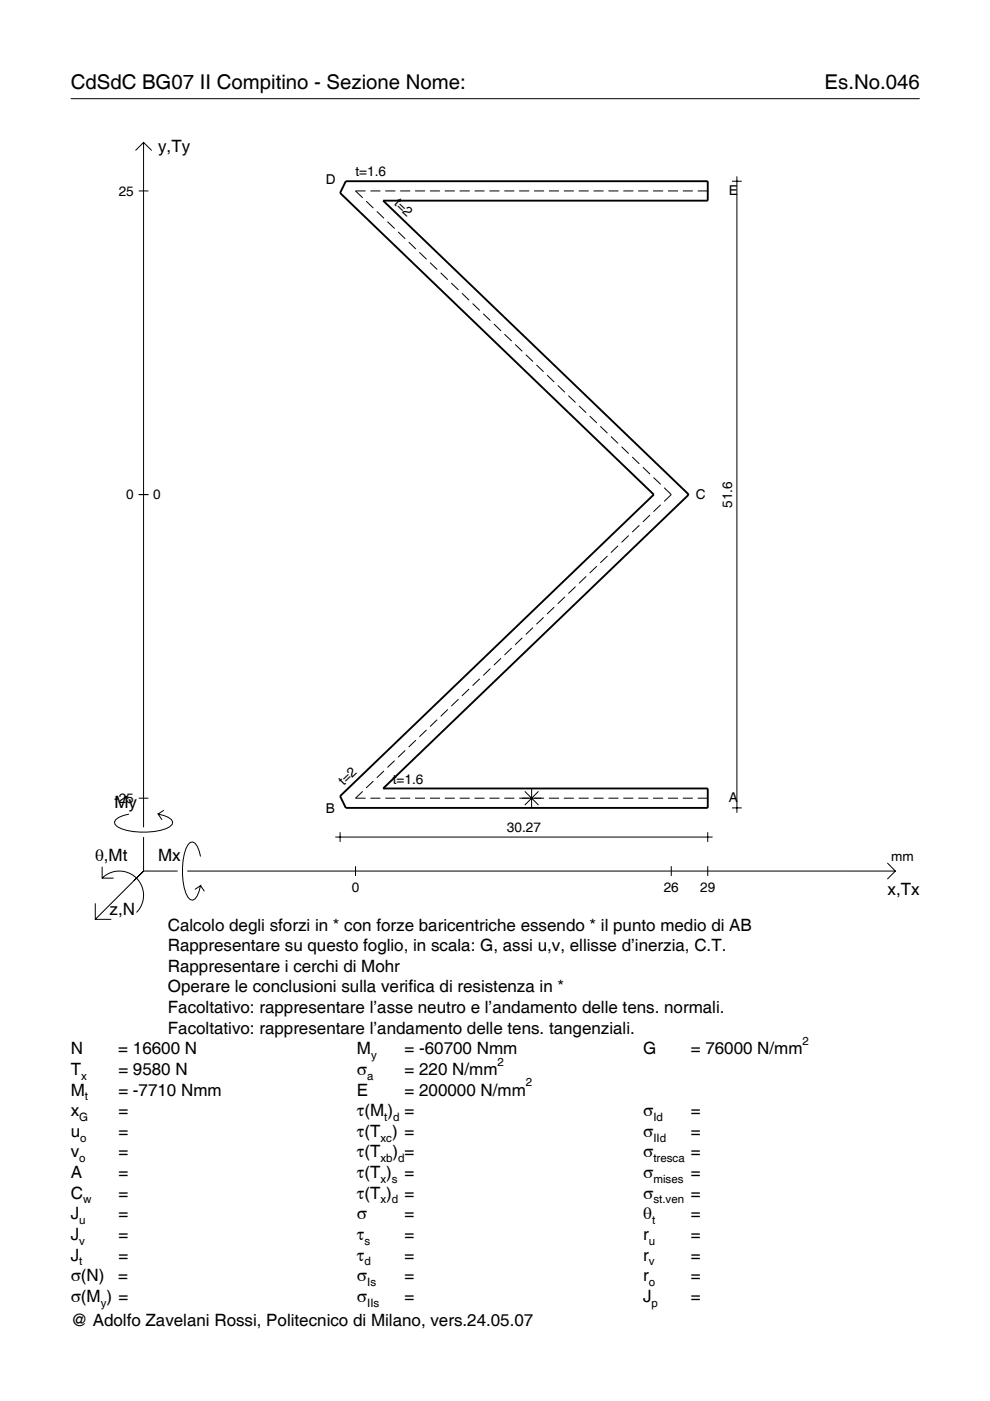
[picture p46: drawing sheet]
<svg xmlns="http://www.w3.org/2000/svg" width="210mm" height="297mm" viewBox="0 0 210 297" stroke-linecap="round" stroke-linejoin="round" font-family="sans-serif">
<defs><g id="words">
<g font-size="4.3">
<text x="15" y="18.9">CdSdC BG07 II Compitino - Sezione Nome:</text>
<text x="174.8" y="18.9">Es.No.046</text>
</g>
<g font-size="3.6">
<text x="33.5" y="32.3">y,Ty</text>
<text x="24.3" y="171.3">My</text>
<text x="20.1" y="182.6">θ,Mt</text>
<text x="33.5" y="182.6">Mx</text>
<text x="188.2" y="189.8">x,Tx</text>
<text x="23.2" y="193.9">z,N</text>
<text x="35.6" y="197.3">Calcolo degli sforzi in * con forze baricentriche essendo * il punto medio di AB</text>
<text x="35.6" y="201.7">Rappresentare su questo foglio, in scala: G, assi u,v, ellisse d’inerzia, C.T.</text>
<text x="35.6" y="206">Rappresentare i cerchi di Mohr</text>
<text x="35.6" y="210.4">Operare le conclusioni sulla verifica di resistenza in *</text>
<text x="35.6" y="214.8">Facoltativo: rappresentare l’asse neutro e l’andamento delle tens. normali.</text>
<text x="35.6" y="219.2">Facoltativo: rappresentare l’andamento delle tens. tangenziali.</text>
<text x="15" y="223.5">N</text>
<text x="15" y="227.9">T</text>
<text x="25.1" y="223.5">= 16600 N</text>
<text x="25.1" y="227.9">= 9580 N</text>
<text x="75.7" y="227.9">σ</text>
<text x="75.7" y="223.5">M</text>
<text x="85.8" y="223.5">= -60700 Nmm</text>
<text x="85.8" y="227.9">= 220 N/mm</text>
<text x="136.4" y="223.5">G</text>
<text x="146.5" y="223.5">= 76000 N/mm</text>
<text x="15" y="232.3">M</text>
<text x="25.1" y="232.3">= -7710 Nmm</text>
<text x="75.7" y="232.3">E</text>
<text x="85.8" y="232.3">= 200000 N/mm</text>
<text x="15" y="236.7">x</text>
<text x="25.1" y="236.7">=</text>
<text x="75.7" y="236.7">τ(M ) =</text>
<text x="136.4" y="236.7">σ</text>
<text x="146.5" y="236.7">=</text>
<text x="15" y="241">u</text>
<text x="15" y="245.4">v</text>
<text x="25.1" y="241">=</text>
<text x="25.1" y="245.4">=</text>
<text x="75.7" y="241">τ(T ) =</text>
<text x="75.7" y="245.4">τ(T</text>
<text x="83.3" y="245.4">) =</text>
<text x="136.4" y="241">σ</text>
<text x="136.4" y="245.4">σ</text>
<text x="146.5" y="241">=</text>
<text x="146.5" y="245.4">=</text>
<text x="15" y="249.8">A</text>
<text x="25.1" y="249.8">=</text>
<text x="75.7" y="249.8">τ(T )</text>
<text x="85.8" y="249.8">=</text>
<text x="136.4" y="249.8">σ</text>
<text x="146.5" y="249.8">=</text>
<text x="15" y="254.2">C</text>
<text x="25.1" y="254.2">=</text>
<text x="75.7" y="254.2">τ(T )</text>
<text x="85.8" y="254.2">=</text>
<text x="136.4" y="254.2">σ</text>
<text x="146.5" y="254.2">=</text>
<text x="15" y="258.5">J</text>
<text x="15" y="262.9">J</text>
<text x="25.1" y="258.5">=</text>
<text x="25.1" y="262.9">=</text>
<text x="75.7" y="258.5">σ</text>
<text x="75.7" y="262.9">τ</text>
<text x="85.8" y="258.5">=</text>
<text x="85.8" y="262.9">=</text>
<text x="136.4" y="258.5">θ</text>
<text x="136.4" y="262.9">r</text>
<text x="146.5" y="258.5">=</text>
<text x="146.5" y="262.9">=</text>
<text x="15" y="267.3">J</text>
<text x="25.1" y="267.3">=</text>
<text x="75.7" y="267.3">τ</text>
<text x="85.8" y="267.3">=</text>
<text x="136.4" y="267.3">r</text>
<text x="146.5" y="267.3">=</text>
<text x="15" y="271.7">σ(N)</text>
<text x="25.1" y="271.7">=</text>
<text x="75.7" y="271.7">σ</text>
<text x="85.8" y="271.7">=</text>
<text x="136.4" y="271.7">r</text>
<text x="146.5" y="271.7">=</text>
<text x="15" y="276">σ(M ) =</text>
<text x="15" y="281.2">@ Adolfo Zavelani Rossi, Politecnico di Milano, vers.24.05.07</text>
<text x="75.7" y="276">σ</text>
<text x="85.8" y="276">=</text>
<text x="136.4" y="276">J</text>
<text x="146.5" y="276">=</text>
</g>
<g font-size="2.9">
<text x="25.2" y="41.5">25</text>
<text x="69.1" y="39.1">D</text>
<text x="75.4" y="37.4">t=1.6</text>
<text x="154.5" y="41.4">E</text>
<text x="83.4" y="43.2" transform="rotate(44 83.4 43.2)">t=2</text>
<text x="26.8" y="105.9">0</text>
<text x="32.5" y="105.9">0</text>
<text x="147.6" y="105.8">C</text>
<text x="155.2" y="107.7" transform="rotate(-90 155.2 107.7)">51.6</text>
<text x="72.9" y="166.6" transform="rotate(-44 72.9 166.6)">t=2</text>
<text x="83.3" y="166.1">t=1.6</text>
<text x="24.2" y="170.2">-25</text>
<text x="69.1" y="172.4">B</text>
<text x="154.5" y="170.1">A</text>
<text x="107.5" y="176.4">30.27</text>
<text x="189" y="182.6">mm</text>
<text x="74.6" y="189.1">0</text>
<text x="140.7" y="189.1">26</text>
<text x="148.5" y="189.1">29</text>
</g>
<g font-size="2.4">
<text x="170.2" y="221.5">2</text>
<text x="78.7" y="224.5">y</text>
<text x="105.5" y="225.9">2</text>
<text x="17.2" y="228.9">x</text>
<text x="18" y="233.3">t</text>
<text x="77.9" y="228.9">a</text>
<text x="111.5" y="230.3">2</text>
<text x="16.8" y="237.7">G</text>
<text x="81.5" y="237.7">t d</text>
<text x="138.5" y="237.7">Id</text>
<text x="17" y="242">o</text>
<text x="80.7" y="242">xc</text>
<text x="138.5" y="242">IId</text>
<text x="16.8" y="246.4">o</text>
<text x="80.7" y="246.4">xb d</text>
<text x="80.7" y="250.8">x s</text>
<text x="138.5" y="246.4">tresca</text>
<text x="138.5" y="250.8">mises</text>
<text x="17.6" y="255.2">w</text>
<text x="80.7" y="255.2">x d</text>
<text x="138.5" y="255.2">st.ven</text>
<text x="16.8" y="259.5">u</text>
<text x="16.8" y="263.9">v</text>
<text x="77.3" y="263.9">s</text>
<text x="137.6" y="263.9">u</text>
<text x="138.2" y="259.5">t</text>
<text x="16.8" y="268.3">t</text>
<text x="77.3" y="268.3">d</text>
<text x="137.6" y="268.3">v</text>
<text x="77.9" y="272.7">Is</text>
<text x="137.6" y="272.7">o</text>
<text x="21.4" y="277">y</text>
<text x="77.9" y="277">IIs</text>
<text x="138.2" y="277">p</text>
</g>
</g></defs>
<g fill="none" stroke="#000" stroke-width=".21">
<path d="M15 20.9h180M28.7 31.9l1.7-1.7 1.8 1.7M30.4 30.2v145.2M155.2 38.4h2.1M156.2 37.4v134.9M29.4 40.5h2.1M77.5 40.5h-2.1l1.5 1.4M77.6 42.7l1.6 1.4M78.5 40.5h2.2M79.9 44.8l1.5 1.5M81.7 40.5h2.1M82.1 47l1.6 1.5"/>
<path d="M84.4 49.2l1.5 1.4M84.8 40.5h2.2M86.7 51.3l1.5 1.5M88 40.5h2.1M88.9 53.5l1.5 1.5M91.2 40.5h2.1M91.2 55.7l1.5 1.4M93.4 57.8l1.5 1.5M94.3 40.5h2.1M97.5 40.5h2.1M100.6 40.5h2.1M103.8 40.5h2.1"/>
<path d="M106.9 40.5h2.1M110.1 40.5h2.1M113.2 40.5h2.2M116.4 40.5h2.1M119.5 40.5h2.2M122.7 40.5h2.1M125.8 40.5h2.2M129 40.5h2.1M132.2 40.5h2.1M135.3 40.5h2.1M138.5 40.5h2.1M141.6 40.5h2.1"/>
<path d="M144.8 40.5h2.1M147.9 40.5h2.2M95.7 60l1.5 1.5M97.9 62.2l1.6 1.4M100.2 64.4l1.5 1.4M102.5 66.5l1.5 1.5M104.7 68.7l1.5 1.4M107 70.9l1.5 1.4M109.2 73l1.5 1.5M111.5 75.2l1.5 1.5M113.7 77.4l1.6 1.4M116 79.5l1.5 1.5"/>
<path d="M118.3 81.7l1.5 1.5M120.5 83.9l1.5 1.4M122.8 86.1l1.5 1.4M125 88.2l1.5 1.5M127.3 90.4l1.5 1.4M129.5 92.6l1.5 1.4M131.8 94.7l1.5 1.5M134 96.9l1.6 1.5M136.3 99.1l1.5 1.4M29.4 104.9h2.1M128.8 117.9l-1.5 1.4M131 115.7l-1.5 1.5"/>
<path d="M133.3 113.5l-1.5 1.5M135.6 111.4l-1.6 1.4M137.8 109.2l-1.5 1.5M138.6 101.2l1.5 1.5M140.1 107l-1.5 1.5M140.8 103.4l1.5 1.5-1.5 1.4M106.2 139.6l-1.5 1.4M108.5 137.4l-1.5 1.5M110.7 135.2l-1.5 1.5M113 133.1l-1.5 1.4M115.3 130.9l-1.6 1.5M117.5 128.7l-1.5 1.5"/>
<path d="M119.8 126.6l-1.5 1.4M122 124.4l-1.5 1.4M124.3 122.2l-1.5 1.5M126.5 120.1l-1.5 1.4M85.9 159.1l-1.5 1.5M88.2 156.9l-1.5 1.5M90.4 154.8l-1.5 1.4M92.7 152.6l-1.5 1.5M94.9 150.4l-1.5 1.5M97.2 148.3l-1.5 1.4M99.5 146.1l-1.6 1.4M101.7 143.9l-1.5 1.5"/>
<path d="M104 141.7l-1.5 1.5M27.3 172.6a3.6 3.6 0 0 0-3 1.7l.1 .5a5.7 5.7 0 0 0 3.8 1.5 13.3 13.3 0 0 0 7.8-1l.5-.5 .1-.5a3.6 3.6 0 0 0-3.1-1.7l.8 1.2M29.4 169.2h2.1M30.4 177.5v7.2M34.7 171.8l-1.2 .8M71.1 177.5h80M72.1 176.4v2.1M76.9 167.8l-1.5 1.4h2.1M78.5 169.2h2.2M79.2 165.6l-1.6 1.5M81.4 163.4l-1.5 1.5M81.7 169.2h2.1"/>
<path d="M83.7 161.3l-1.6 1.4M84.8 169.2h2.2M88 169.2h2.1M91.2 169.2h2.1M94.3 169.2h2.1M97.5 169.2h2.1M100.6 169.2h2.1M103.8 169.2h2.1M106.9 169.2h2.1M110.1 169.2h5.3M111.3 167.8l2.9 2.9M112.7 167.2v4.1"/>
<path d="M114.2 167.8l-2.9 2.9M116.4 169.2h2.1M119.5 169.2h2.2M122.7 169.2h2.1M125.8 169.2h2.2M129 169.2h2.1M132.2 169.2h2.1M135.3 169.2h2.1M138.5 169.2h2.1M141.6 169.2h2.1M144.8 169.2h2.1M147.9 169.2h2.2"/>
<path d="M150.1 176.4v2.1M155.2 171.3h2.1M20.2 191.5v3.4h3.4M21.7 186.2a5.1 5.1 0 0 1 7.2 0 5.1 5.1 0 0 1 0 7.3M21.7 183.8v2.4h2.4M30.4 184.7l-10.2 10.2M30.4 184.7l-2 2M30.4 184.7h7.2M39.7 184.7h150.1M42.5 181.6a3.6 3.6 0 0 0-1.7-3.1l-.5 .1a5.7 5.7 0 0 0-1.5 3.8 13.3 13.3 0 0 0 1 7.8l.5 .5 .5 .2a3.6 3.6 0 0 0 1.7-3.1l-1.2 .8M42.5 187.8l.8 1.2M75.4 183.7v2"/>
<path d="M142.3 183.7v2M150.1 183.7v2M188.1 183l1.7 1.7-1.7 1.7"/>
</g>
<path d="M73.3 38.4h76.8v4.1h-68.9l64.8 62.3-64.8 62.4h68.9v4.1h-76.8l-1.2-2.5 66.5-63.9-66.5-64z" fill="none" stroke="#000" stroke-width=".4"/>
<use href="#words"/>
</svg>
